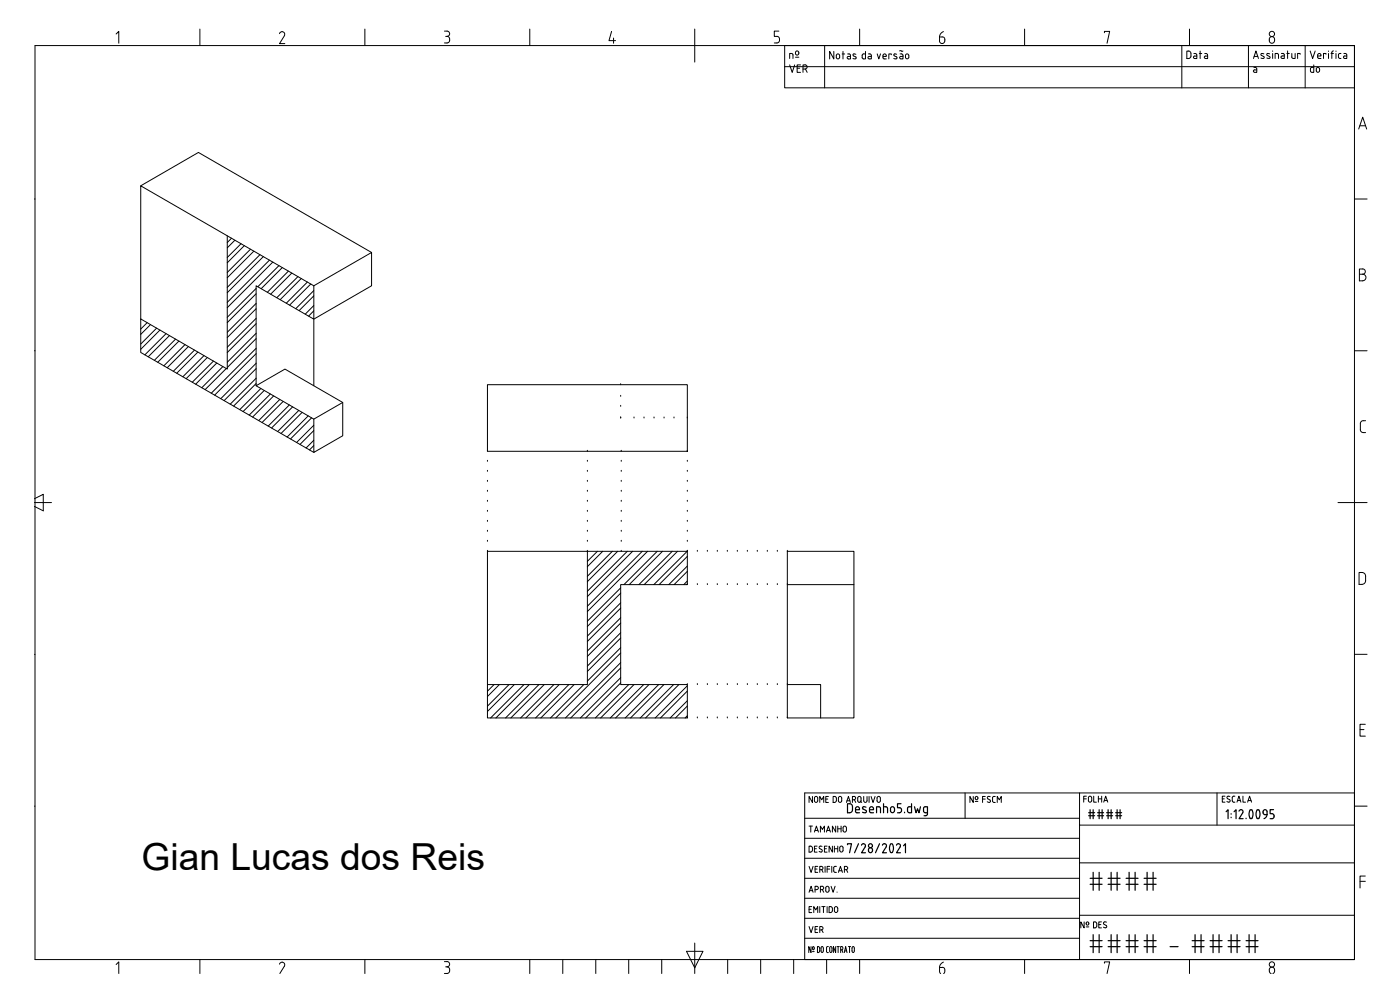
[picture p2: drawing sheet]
<svg xmlns="http://www.w3.org/2000/svg" width="420mm" height="297mm" viewBox="0 0 420 297" stroke-linecap="round" stroke-linejoin="round" font-family="sans-serif">
<defs><g id="words">
<text font-size="11.2" x="42.5" y="261">Gian Lucas dos Reis</text>
<g font-size="9.7">
<text x="326.3" y="268.5">####</text>
<text x="326.3" y="287.2">#### - ####</text>
</g>
<text font-size="6.2" x="326" y="246.9">####</text>
<text font-size="5.3" x="355.2" y="18.7">Data</text>
<g font-size="4.9">
<text x="324.2" y="242">FOLHA</text>
<text x="242" y="250.8">TAMANHO</text>
<text x="242" y="268.8">APROV.</text>
<text x="242" y="281.2">VER</text>
</g>
</g></defs>
<!-- layer: Bloco da legenda -->
<g fill="none" stroke="#000" stroke-width=".3">
<path d="M10.5 13.7h396v274.2h-396zM34.8 10.2l.9-.8v3.6M60 8.7v5M84.7 9.5l.7 .4-.1 .8M84.7 9.5l-.5 .2-.3 .4M85.4 10.7l-1.5 2.4h1.6M109.5 8.7v5M133.4 9.3h.8a.83 .83 0 0 1 .7 1.1 .83 .83 0 0 1-1.1 .5M134.2 10.9a1.01 1.01 0 0 1 .8 1 1.01 1.01 0 0 1-.8 1h-.8M159 8.7v5M183.5 9.4l-.7 2.8h1.9M184.1 11.4v1.6"/>
<path d="M208.5 8.7v9.9M232.4 12.9h.8M233.1 10.9a1.02 1.02 0 0 1 .9 1 1.02 1.02 0 0 1-.9 1M233.8 9.3h-1.4v1.6h.8M235.5 13.7v12.7h171M237 17.5v-1.5l.9 .3 .1 1.2M237 19.5l.8 2.2 .7-2.2M238.7 17.2h1M238.8 15.5a.55 .55 0 0 1 .8 0 .55 .55 0 0 1 0 .8 .55 .55 0 0 1-.8 0zM240.2 19.5h-1v2.2h1M241.6 19.5a.62 .62 0 0 1 .6 .6 .62 .62 0 0 1-.6 .6h-.6M241.6 19.5h-.6v2.2"/>
<path d="M247.5 13.7v12.7M250.2 15.4v2.3l-1.2-2.3v2.3M252 16.7a.5 .5 0 0 0-.5-.5 .5 .5 0 0 0-.5 .5v.5a.5 .5 0 0 0 .5 .5 .5 .5 0 0 0 .5-.5M252 16.7v.5M252.7 16.2h.8M253 15.4v2.3M254.4 16.2h.6l.2 .4v1.1l-.8-.1-.2-.3 .2-.3 .8-.1M256.8 16.3l-.5-.1-.3 .2 .1 .3 .8 .5v.4l-.9-.1M258 8.7v5M259.2 16.2l-.4 .2-.1 .8 .5 .5M259.2 16.2h.5M259.7 15.4v2.3h-.5"/>
<path d="M260.6 16.2h.7l.2 .4v1.1l-.8-.1-.2-.3 .2-.3 .8-.1M263.3 16.2l.4 1.5 .6-1.5M265 16.9h1a.52 .52 0 0 0-.4-.7 .52 .52 0 0 0-.6 .5l.2 .9 .8 .1M267.5 16.4v-.2h-.8v1.5M269.1 16.3l-.6-.1-.3 .2 .2 .3 .8 .5-.1 .4-.9-.1M270.1 16.2h.7l.2 .4v1.1h-.6M270.4 16.9l-.4 .4 .4 .4M270.4 16.9h.6M271 15.3h-1M272 16.2a.5 .5 0 0 1 .7 .5v.5a.5 .5 0 0 1-.5 .5 .5 .5 0 0 1-.5-.5zM281.9 12.3a.79 .79 0 0 0 .8 .8 .79 .79 0 0 0 .8-.8M282 11.1l1.3 .2 .3 1"/>
<path d="M282 11.1v1.2M283.1 9.5l-.9 .8-.2 .8M307.5 8.7v5M331.5 9.8v-.4h1.5l-.8 3.6M354.7 13.7v12.7M357 8.7v5M374.7 13.7v12.7M376.2 17.5l.7-2.2 .8 2.2M376.4 16.9h1.1M379.3 16.2l-.6-.2-.3 .3 .2 .3 .8 .5-.1 .4-.9-.1M381 16.2l-.5-.2-.3 .2 .1 .4 .8 .5v.4l-.9-.1M381.2 11.2a.9 .9 0 0 1 1.3 .8 .9 .9 0 0 1-1.3 .7l-.3-.9z"/>
<path d="M381.9 15.3v.1M381.9 16v1.5M382.7 17.5v-1.5l.9 .2 .1 1.3M384.6 16l.6 .1 .2 .4v1h-.8l-.2-.3 .2-.4h.8M386.2 16h.7M386.4 15.3v2.2M387.7 16v1.3l1 .2v-1.5M390.2 16.3v-.3h-.8v1.5M391.7 13.7v12.7M393.2 15.3l.7 2.2 .8-2.2M394.3 19.5v2.2l-.8-.1-.2-.3M395.4 16.6l.2 .9h.8"/>
<path d="M395.4 16.5a.5 .5 0 0 1 .5-.5 .5 .5 0 0 1 .5 .5M396.4 16.6v.2h-1M397.9 16.3v-.3h-.7v1.5M398.7 15.3v.1M398.7 16v1.5M399.4 16h.8M400.2 15.3l-.5 .5v1.7M400.9 15.3v.1M400.9 16v1.5M402.4 16l-.5 .1-.2 .4v.8l.7 .2M403.3 16l.7 .1 .2 .4v1h-.8l-.2-.3 .2-.4h.8M235.5 20h171"/>
<path d="M239.2 20.5h.8M241.7 20.7l.5 1M376.3 20.2l.8 .2 .1 1.3-1-.2v-.4l.3-.1M376.5 21h.7M394.3 20.2l-1 .2v.9M395.1 20.5a.5 .5 0 0 1 .5-.3 .5 .5 0 0 1 .4 .5v.5a.49 .49 0 0 1-.5 .5 .49 .49 0 0 1-.5-.5zM407.8 38.7l1.2-3.5 1.2 3.5M408.1 37.7h1.7M10.3 59.7h.2M406.5 59.7h3.8M408 82.3h1M409 80.7a.79 .79 0 0 1 .8 .8 .79 .79 0 0 1-.8 .8"/>
<path d="M409 80.7h-1v3.6l1-.1a.98 .98 0 0 0 .9-.9 .98 .98 0 0 0-.9-1M10.3 105.2h.2M406.5 105.2h3.8M408.2 128.9a.9 .9 0 0 0 .9 .9h.7M408.3 127.1v1.8M409.1 126.2a.9 .9 0 0 0-.9 .9M409.2 126.2h.6M10.3 149.6l2.7-1.3v5l-2.7-1.4M10.3 150.8h5.2M401.5 150.8h8.8M407.9 171.8a1.52 1.52 0 0 1 1.9 .7v1.7l-.2 .7a1.69 1.69 0 0 1-1.7 .4zM10.3 196.3h.2"/>
<path d="M406.5 196.3h3.8M408.2 218.9h1.1M409.8 217.3h-1.6v3.6h1.6M243.8 239v1.8l-1-1.8v1.8M244.4 239.4a.5 .5 0 0 1 .5-.4 .5 .5 0 0 1 .5 .4M244.4 239.5v.8a.5 .5 0 0 0 .5 .4 .5 .5 0 0 0 .5-.4v-.8M247.8 239.8h.6M248.6 239h-.8v1.8h.8M251 239.5l-.3-.5h-.7v1.8l.7-.1 .3-.5M251 239.5v.7M251.6 239.5v.8a.5 .5 0 0 0 .5 .4 .5 .5 0 0 0 .5-.4v-.8M251.6 239.4a.5 .5 0 0 1 .5-.4 .5 .5 0 0 1 .5 .4"/>
<path d="M255.8 240l.5-.1a.49 .49 0 0 0 .5-.4 .49 .49 0 0 0-.5-.5h-.5v1.8M256.4 240l.4 .8M257.4 239.4a.5 .5 0 0 1 .5-.4 .5 .5 0 0 1 .5 .4M257.4 239.5v.8a.5 .5 0 0 0 .5 .4 .5 .5 0 0 0 .5-.4v-.8M259.2 239v1.3a.5 .5 0 0 0 .5 .4 .5 .5 0 0 0 .5-.4v-1.3M260.8 239v1.8M261.4 239l.6 1.8 .6-1.8M263.2 239.4a.5 .5 0 0 1 .5-.4 .5 .5 0 0 1 .5 .4M263.2 239.5v.8a.5 .5 0 0 0 .5 .4 .5 .5 0 0 0 .5-.4v-.8M289.6 237.9v7.6M292.1 239v1.8l-1-1.8v1.8M293.5 239.3l-.1-.2a.42 .42 0 0 0-.6 0 .42 .42 0 0 0 0 .7 .42 .42 0 0 0 .7-.2"/>
<path d="M293.5 239.4v.2M294.9 239.8h.8M295.7 239h-.8v1.8M297.2 239.1a.46 .46 0 0 0-.7-.1 .46 .46 0 0 0 0 .7l.6 .3a.49 .49 0 0 1-.1 .8 .49 .49 0 0 1-.7-.3M298.7 239l-.8 .2v1.1l.2 .4 .6 .1M324 237.9v50M365.2 237.9v9.7M366.8 239.7h.6M367.6 238.9h-.8v1.8h.8M369.1 239a.46 .46 0 0 0-.7-.1 .46 .46 0 0 0 0 .7l.8 .6-.4 .5M370.6 238.9h-.6l-.2 .5 .1 1.1 .7 .2M373 238.9v1.8h.8"/>
<path d="M406.5 237.9h-165v50M10.3 241.9h.2M241.5 257.5h82.5M241.5 251.5h82.5M241.5 245.5h82.5M242.8 259.9l.6 1.8 .6-1.8M243.3 255.7l.4-.3a1.21 1.21 0 0 0-.2-1.5h-.7v1.8h.5M244.4 254.7h.6M245.2 253.9h-.8v1.8h.8M245.4 259.9h-.8v1.8h.8M246 240.8v-1.8l.6 1 .6-1v1.8M246.2 253.9l.5 .1"/>
<path d="M246.2 253.9l-.4 .4 .8 .6M246.5 259.9a.5 .5 0 0 1 .5 .5 .5 .5 0 0 1-.5 .5M246.5 259.9h-.5v1.8M246.6 254.9a.48 .48 0 0 1 0 .8 .48 .48 0 0 1-.8-.2M247.4 254.7h.6M247.6 259.9v1.8M248.2 253.9h-.8v1.8h.8M249 259.9h-.8v1.8M249.6 259.9v1.8M249.8 253.9v1.8l-1-1.8v1.8M250.4 253.9v1.8M250.4 254.7h1"/>
<path d="M250.7 259.9l-.5 .5M250.7 259.9h.3M251.4 253.9v1.8M252.1 254.1a.5 .5 0 0 1 .5-.2 .5 .5 0 0 1 .4 .4v.9a.5 .5 0 0 1-.5 .5 .5 .5 0 0 1-.5-.5zM254 240.8l.6-1.8 .6 1.8M254.2 240.3h.8M258.1 240.4l.5 .4M292.7 240.5h.8M299.3 240.8v-1.8l.6 1 .6-1v1.8M324 258.9h82.5M324 247.6h82.5M368.2 240.5l.6 .2"/>
<path d="M371.2 240.7l.6-1.8 .6 1.8M371.4 240.2h.8M374.4 240.7l.6-1.8 .6 1.8M374.6 240.2h.8M406.5 241.9h3.8M241.5 275.5h82.5M241.5 269.5h82.5M241.5 263.5h82.5M242.8 272.8h.6M243.6 272h-.8v1.8h.8M244.2 273.8v-1.8l.6 1 .6-1v1.8M244.6 260.8h.6"/>
<path d="M246 272v1.8M246 260.9h.5M246.6 272h1M246.6 260.9l.4 .8M247.1 272v1.8M248.2 272v1.8M248.2 260.8h.8M249.8 272.6l-.3-.5-.7-.1v1.8l.7-.1 .3-.4M249.8 272.6v.7M250.2 260.4l.1 1.1 .7 .2M250.5 272.3a.5 .5 0 0 1 .5-.3 .5 .5 0 0 1 .4 .5v.8a.5 .5 0 0 1-.5 .5 .5 .5 0 0 1-.5-.5zM251.6 261.7l.6-1.8 .6 1.8"/>
<path d="M251.8 261.3h.9M253.4 260.9h.5a.5 .5 0 0 0 .5-.4 .5 .5 0 0 0-.5-.6h-.5v1.8M254 260.9l.4 .8M324 274.6h82.5M408.2 264.4h1.6M409.8 262.8h-1.6v3.6M34.8 289.4l.9-.8v3.5M60 287.9v4.2M84.7 288.7l.7 .4-.1 .8M84.7 288.7l-.5 .2-.3 .4M85.4 289.9l-1.4 2.2M109.5 287.9v4.2"/>
<path d="M133.4 288.5h.8M133.8 290.1h.4M134.2 288.5a.79 .79 0 0 1 .7 .8 .79 .79 0 0 1-.7 .8M134.2 290.1a1.01 1.01 0 0 1 .8 1 1.01 1.01 0 0 1-.8 1h-.8M159 287.9v4.2M168.9 287.9v4.2M178.8 287.9v4.2M188.7 287.9v4.2M198.6 287.9v4.2M206 285.4h5l-2.5 5zM208.5 283v9.1M218.4 287.9v4.2"/>
<path d="M228.3 287.9v4.2M238.2 287.9v4.2M241.5 281.5h82.5M243.4 284v1.8l-.7-1.8v1.8M243.8 285.5h.6M244 284.1a.43 .43 0 0 1 .4 .4 .43 .43 0 0 1-.4 .4zM245.3 284a.52 .52 0 0 1 .7 .6v.7a.51 .51 0 0 1-.7 .5zM246.4 285.3l.3 .5 .4-.5M247.1 284.5l-.2-.4h-.3l-.2 1.2M247.1 284.5v.8M248.1 287.9v4.2M248.6 284l-.5 .2-.1 1.2 .2 .4h.4"/>
<path d="M249 285.3l.3 .5 .4-.5M249 285.3v-1.1l.3-.2 .3 .2 .1 1.1M250.8 284v1.8l-.7-1.8v1.8M251.2 284h.7M251.5 284v1.8M252.3 285h.3M252.6 285l.3-.3v-.5l-.6-.2v1.8M252.7 285l.3 .8M253.4 285.8l.4-1.8 .4 1.8M253.5 285.3h.6M254.6 284h.7M255 284v1.8"/>
<path d="M255.7 285.3v-1.1l.3-.2 .4 .2v1.1M255.7 285.3l.3 .5 .4-.5M258 287.9v4.2M282 290.3v1.4l.3 .4M282 290.3h.8M282.8 290.2a1.02 1.02 0 0 1 .8 .8 1.02 1.02 0 0 1-.4 1.1M283.1 288.7l-.9 .8-.2 .8M307.5 287.9v4.2M331.5 289v-.4h1.5l-.8 3.5M357 287.9v4.2M381.5 292.1a.92 .92 0 0 1-.5-1.4 .92 .92 0 0 1 1.4 0l.1 .9-.5 .5"/>
<circle cx="381.7" cy="10.2" r=".79"/>
<circle cx="381.7" cy="289.4" r=".79"/>
</g>
<g fill="none" stroke="#000" stroke-width=".36">
<path d="M254.3 241.2h.7a.85 .85 0 0 1 .8 .8v1a.81 .81 0 0 1-.8 .8l-.7 .1zM254.3 253.4v-.2h1.3l-.6 2.7M256.8 243h1.1a.62 .62 0 0 0-.4-.9 .62 .62 0 0 0-.7 .6v.9l1.1 .3M257.6 253.2l-1.1 2.7M258.5 253.6a.61 .61 0 0 1 .9-.4 .61 .61 0 0 1 .3 .9M259.7 254.1l-1.1 1.8h1.1M259.9 242.2a.55 .55 0 0 0-.7-.2 .55 .55 0 0 0-.3 .6l.9 .5 .2 .5-.3 .2-.9-.1M260.8 254.5a.67 .67 0 0 1 .9 .2 .67 .67 0 0 1-.1 .9 .67 .67 0 0 1-.9-.1zM260.9 243h1.3a.63 .63 0 0 0-.5-.9 .63 .63 0 0 0-.8 .6l.3 1.1 1 .1M263.1 243.9v-1.8l1.1 .2 .1 1.6M264 253.2l-1.3 2.7M264.8 253.6a.62 .62 0 0 1 .9-.4 .62 .62 0 0 1 .3 .9"/>
<path d="M265.2 242.1l.6-.1 .5 .3 .1 1.6M265.2 241.2v2.7M266 254.1l-1.2 1.8h1.3M267.2 253.3l.3-.1a1.79 1.79 0 0 1 0 2.6l-.3-.1-.2-1zM267.4 242.2l.4-.2 .5 .2 .1 1a.59 .59 0 0 1-.5 .6 .59 .59 0 0 1-.6-.6zM269 253.6a.61 .61 0 0 1 .9-.4 .61 .61 0 0 1 .3 .9M270.2 254.1l-1.1 1.8h1.1M270.4 241.2h-1v1.2l.6-.1a.77 .77 0 0 1 .6 .8 .77 .77 0 0 1-.6 .7l-.6 .1M271.2 253.8l.5-.6v2.7M271.5 243.7v.2M273.6 241.2v2.7l-1-.1a1.33 1.33 0 0 1-.2-1.5l.5-.3 .7 .1M274.5 242.1l.4 1.8 .5-1.2 .4 1.2 .5-1.8"/>
<path d="M278.3 243.9l-1.1-.3a1.33 1.33 0 0 1 .2-1.5h.9v2.1l-.2 .5-.8 .1M368 243.5l.6-.5v2.6M369.5 244.1v.2M369.5 245.2v.1M370.4 243.5l.6-.5v2.6M371.8 243.4a.61 .61 0 0 1 .9-.4 .61 .61 0 0 1 .3 .9l-1.1 1.7h1.2M374 245.5v.1M375.1 243.1l.4-.2a1.81 1.81 0 0 1 0 2.7 1.87 1.87 0 0 1-.4-2.5zM377.2 243.1l.3-.2a1.81 1.81 0 0 1 0 2.7 1.87 1.87 0 0 1-.3-2.5zM379.1 243.5a.6 .6 0 0 1 .6-.6 .6 .6 0 0 1 .6 .6 1.76 1.76 0 0 1-1 2.1M379.1 243.8l.3 .6h.9M379.1 243.5v.3"/>
<path d="M382.2 242.9h-1v1.2h.6a.77 .77 0 0 1 .6 .8 .77 .77 0 0 1-.6 .7h-.6"/>
<circle cx="261.2" cy="253.8" r=".6"/>
</g>
<!-- layer: 0 -->
<g fill="none" stroke="#000" stroke-width=".3">
<path d="M42.2 55.8l17.3-10.1 52 30.1M68.2 70.7v40l-26-15M69.5 71.5l-1.3 1.3M70.5 72.1l-2.3 2.3M72.3 73.1l-4.1 4.2M73.3 73.7l-5.1 5.1M75.2 74.8l-7 6.9M76.2 75.4l-8 7.9M78 76.4l-9.8 9.8M79 77l-10.8 10.8M80.9 78.1l-12.7 12.6M81.9 78.6l-13.7 13.7"/>
<path d="M83.7 79.7l-6.3 6.3M42.3 95.8h-.1M44.2 96.8l-2 1.9M45.2 97.4l-3 2.9M47 98.5l-4.8 4.7M48 99l-5.8 5.8M76.9 88.1l-8.7 8.7M76.9 92.6l-8.7 8.7M76.9 97.1l-8.7 8.7M76.9 86.6l-8.7 8.6M76.9 91l-8.7 8.7M76.9 95.5l-8.7 8.7"/>
<path d="M84.7 80.3l-6.3 6.3M86.6 81.3l-6.4 6.4M87.6 81.9l-6.4 6.4M89.4 83l-6.3 6.3M90.4 83.6l-6.3 6.3M92.3 84.6l-6.4 6.4M93.3 85.2l-6.4 6.3M94.2 85.7v10.1l-17.3-10.1v30l17.3 10.1v9.9l8.7-5v-9.9l-17.4-10.1-8.6 5M94.2 85.7l17.3-9.9v9.9l-17.3 10.1v19.9M94.2 85.7l-52-29.9v49.9l52 30M94.2 88.8l-4.4 4.4M94.2 93.3l-1.6 1.5"/>
<path d="M94.2 87.2l-5.4 5.4M94.2 91.7l-2.6 2.6M49.8 100.1l-6.3 6.4M50.8 100.7l-6.3 6.4M52.7 101.7l-6.4 6.4M53.7 102.3l-6.4 6.4M55.5 103.4l-6.3 6.3M56.5 104l-6.3 6.3M58.4 105.1l-6.4 6.3M59.4 105.6l-6.4 6.4M61.2 106.7l-6.3 6.4M62.2 107.3l-6.3 6.3"/>
<path d="M64.1 108.4l-6.4 6.3M65.1 108.9l-6.4 6.4M66.9 110l-6.3 6.3M67.9 110.6l-6.3 6.3M76.9 101.6l-8.7 8.7M76.9 106.1l-12.5 12.5M76.9 110.6l-9.6 9.6M76.9 115.1l-6.8 6.7M76.9 100l-8.7 8.7M76.9 104.5l-13.5 13.5M76.9 109l-10.6 10.6M76.9 113.5l-7.8 7.8"/>
<path d="M78.3 116.6l-6.3 6.3M79.3 117.2l-6.4 6.3M81.1 118.2l-6.3 6.3M82.1 118.8l-6.3 6.3M84 119.8l-6.4 6.4M146.3 115.4h60v20h-60zM186.3 115.4h.1M186.3 118.9h.1M85 120.4l-6.4 6.4M86.8 121.5l-6.3 6.3M87.8 122.1l-6.3 6.3M89.7 123.1l-6.4 6.4"/>
<path d="M90.7 123.7l-6.4 6.4M92.5 124.8l-6.3 6.3M93.5 125.4l-6.3 6.3M94.2 129.2l-4.2 4.2M94.2 133.7l-1.3 1.3M94.2 127.6l-5.2 5.2M94.2 132.1l-2.3 2.3M102.9 120.8l-8.7 5M146.3 135.4h.1M146.3 138.4h.1M176.3 135.4h.1M176.3 138.4h.1"/>
<path d="M186.3 125.4h.1M186.3 121.9h.1M186.4 135.4h.1M186.4 138.4h.1M190.3 125.4h.1M193.3 125.4h.1M196.3 125.4h.1M199.3 125.4h.1M202.3 125.4h.1M206.3 135.4h.1M206.3 138.4h.1M206.3 125.4h.1"/>
<path d="M146.3 141.4h.1M146.3 144.4h.1M146.3 147.4h.1M146.3 150.4h.1M146.3 153.4h.1M146.3 156.4h.1M146.3 159.4h.1M176.3 141.4h.1M176.3 144.4h.1M176.3 147.4h.1M176.3 150.4h.1M176.3 153.4h.1"/>
<path d="M176.3 156.4h.1M176.3 159.4h.1M186.4 141.4h.1M186.4 144.4h.1M186.4 147.4h.1M186.4 150.4h.1M186.4 153.4h.1M186.4 156.4h.1M186.4 159.4h.1M206.3 141.4h.1M206.3 144.4h.1M206.3 147.4h.1"/>
<path d="M206.3 150.4h.1M206.3 153.4h.1M206.3 156.4h.1M206.3 159.4h.1M146.3 165.4h60v10h-20v30h20v10h-60zM146.3 162.4h.1M146.3 165.4h.1M176.3 165.4v40h-30M176.3 162.4h.1M176.3 165.4h.1M176.4 165.4l-.1 .1M179.3 165.4l-3 3"/>
<path d="M180.9 165.4l-4.6 4.6M183.8 165.4l-7.5 7.5M185.4 165.4l-9.1 9.1M186.3 178l-10 10M186.3 176.4l-10 10M186.4 162.4h.1M186.4 165.4h.1M188.3 165.4l-12 12M189.9 165.4l-13.6 13.6M192.8 165.4l-16.5 16.5M194.3 165.4l-18 18.1M197.2 165.4l-10 10"/>
<path d="M198.8 165.4l-10 10M201.7 165.4l-10 10M203.3 165.4l-10 10M206.2 165.4l-10 10M206.3 162.4h.1M206.3 165.4h.1M206.3 175.4h.1M206.3 166.9l-8.5 8.5M206.3 171.4l-4 4M206.3 169.8l-5.6 5.6M206.3 174.3l-1.1 1.1M209.3 165.4h.1"/>
<path d="M209.3 175.4h.1M212.3 165.4h.1M212.3 175.4h.1M215.3 165.4h.1M215.3 175.4h.1M218.3 165.4h.1M218.3 175.4h.1M221.3 165.4h.1M221.3 175.4h.1M224.3 165.4h.1M224.3 175.4h.1M227.3 165.4h.1"/>
<path d="M227.3 175.4h.1M230.3 165.4h.1M230.3 175.4h.1M233.3 165.4h.1M233.3 175.4h.1M236.3 165.4h.1M236.3 175.4h.1M236.3 165.4h20v50h-20zM236.3 175.4h20M186.3 182.5l-10 9.9M186.3 186.9l-10 10M186.3 191.4l-10 10"/>
<path d="M186.3 195.9l-19.5 19.5M186.3 180.9l-10 10M186.3 185.4l-10 9.9M186.3 189.8l-10 10.1M186.3 194.3l-10 10M186.3 198.8l-16.6 16.6M148.3 205.4l-2 2M149.9 205.4l-3.6 3.6M152.8 205.4l-6.5 6.5M154.4 205.4l-8.1 8.1M157.3 205.4l-10.1 10M158.8 205.4l-10 10"/>
<path d="M161.7 205.4l-10 10M163.3 205.4l-10 10M166.2 205.4l-10 10M167.8 205.4l-10 10M170.7 205.4l-10 10M172.3 205.4l-10 10M175.2 205.4l-10 10M186.3 200.4l-15 15M186.3 204.9l-10.5 10.5M186.3 203.3l-12.1 12.1M188.7 205.4l-10 10M190.3 205.4l-10 10"/>
<path d="M193.2 205.4l-10 10M194.8 205.4l-10.1 10M197.7 205.4l-10.1 10M199.2 205.4l-10 10M202.1 205.4l-9.9 10M203.7 205.4l-10 10M206.3 205.4h.1M206.3 215.4h.1M206.3 207.3l-8.1 8.1M206.3 211.8l-3.6 3.6M206.3 205.8l-9.7 9.6M206.3 210.2l-5.2 5.2"/>
<path d="M206.3 214.8l-.7 .6M209.3 205.4h.1M209.3 215.4h.1M212.3 205.4h.1M212.3 215.4h.1M215.3 205.4h.1M215.3 215.4h.1M218.3 205.4h.1M218.3 215.4h.1M221.3 205.4h.1M221.3 215.4h.1M224.3 205.4h.1"/>
<path d="M224.3 215.4h.1M227.3 205.4h.1M227.3 215.4h.1M230.3 205.4h.1M230.3 215.4h.1M233.3 205.4h.1M233.3 215.4h.1M236.3 205.4h.1M236.3 215.4h.1M236.3 205.4h10v10"/>
</g>
<use href="#words"/>
</svg>
